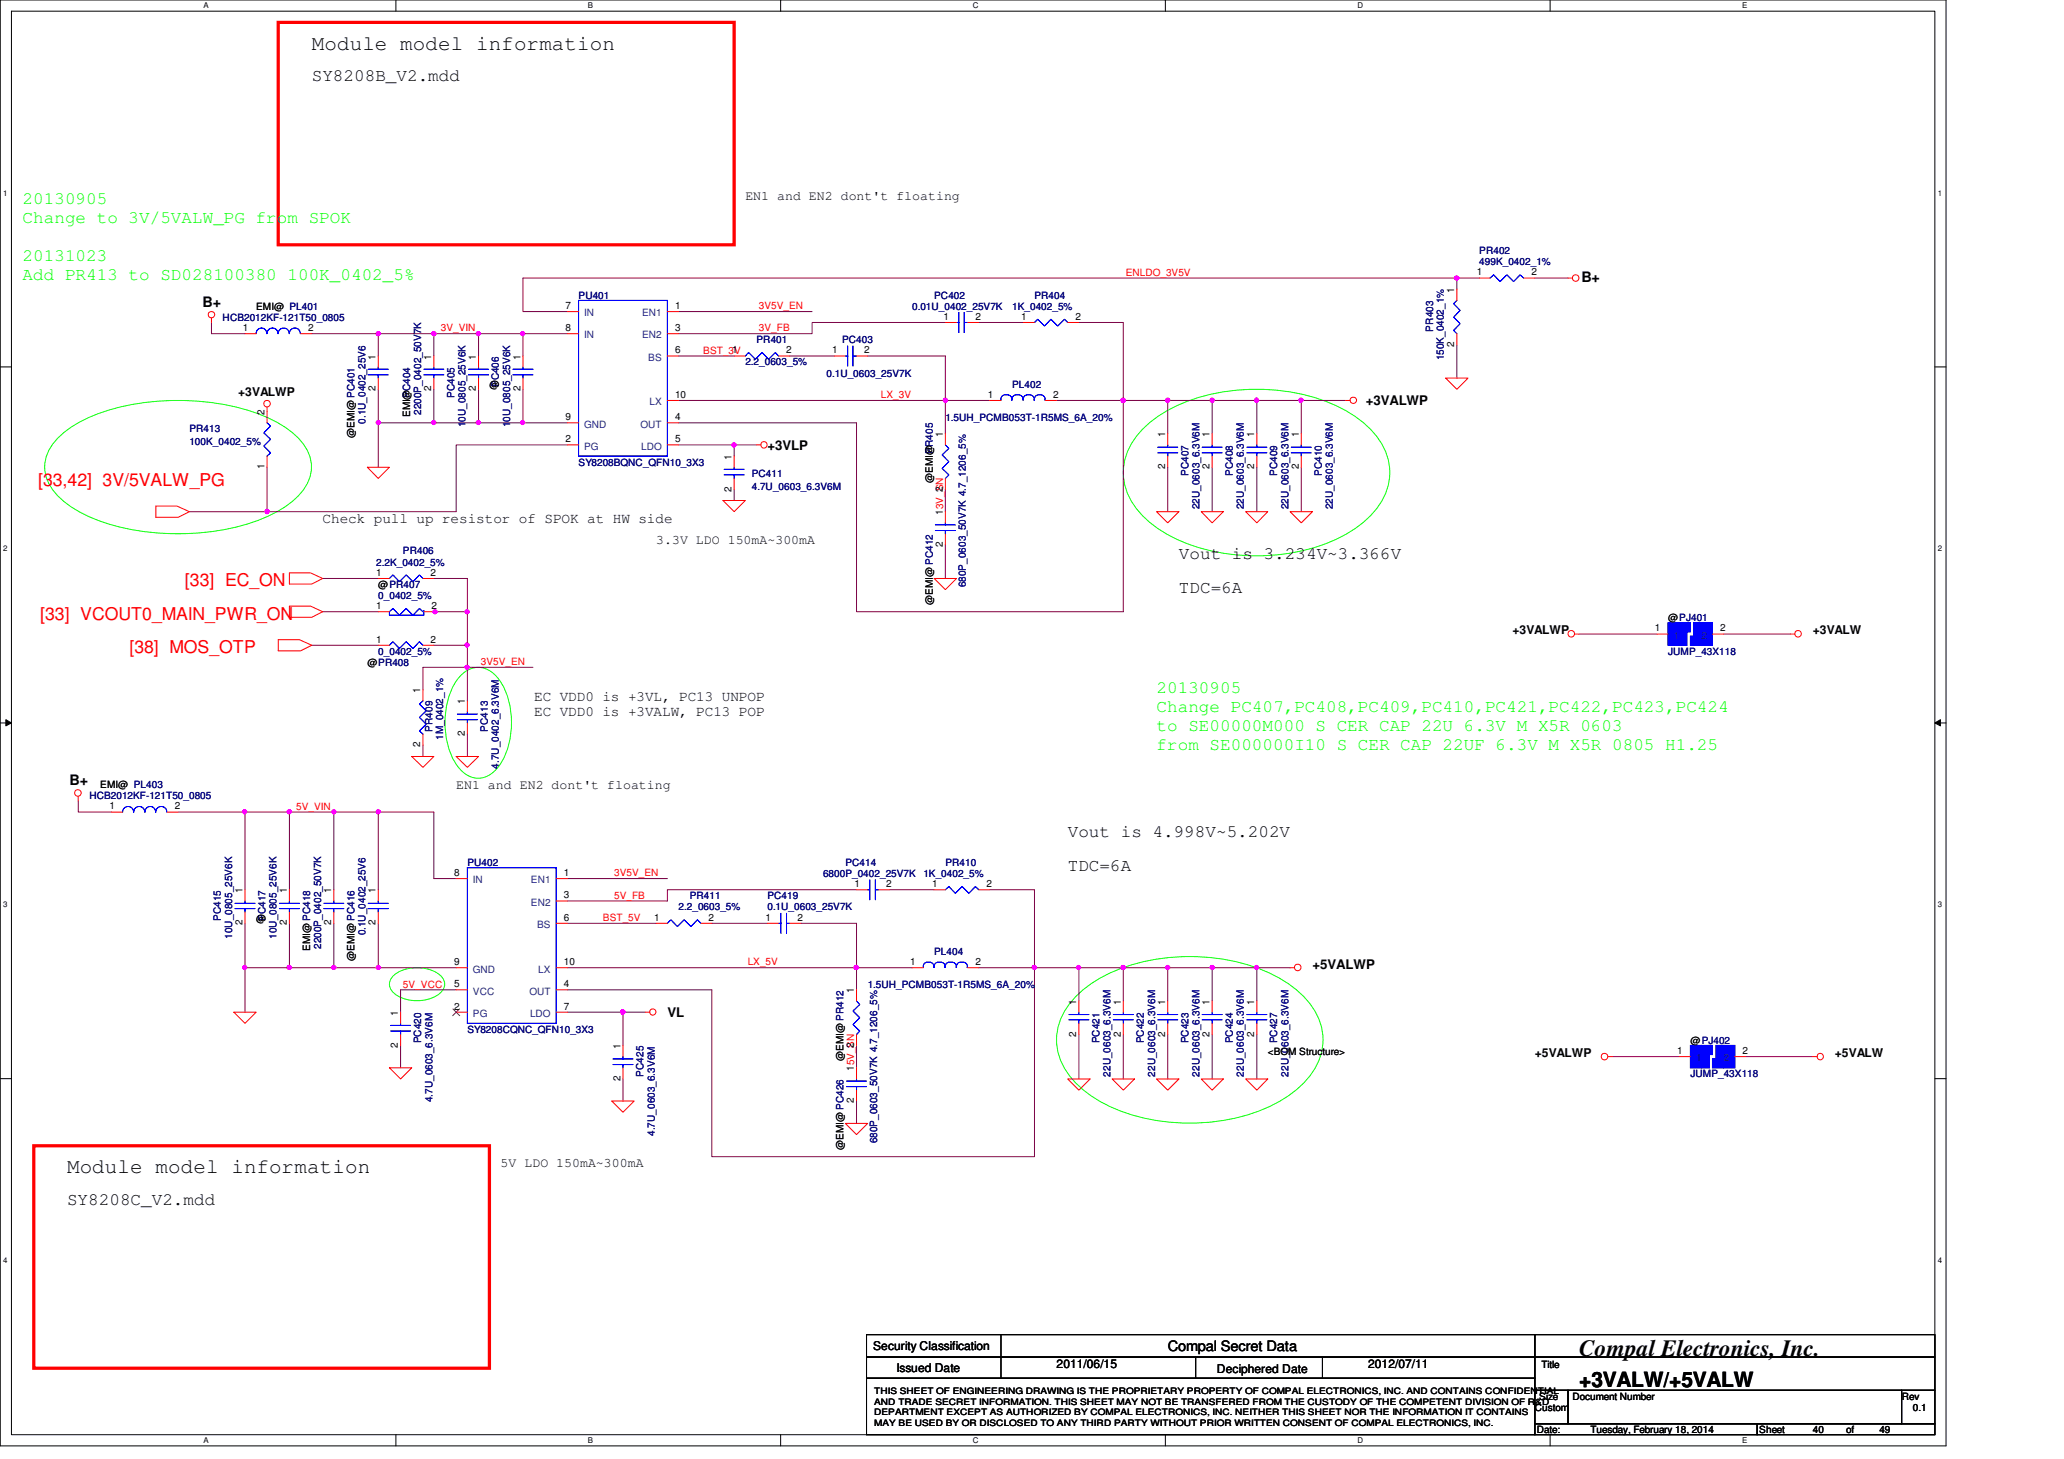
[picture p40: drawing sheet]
<svg xmlns="http://www.w3.org/2000/svg" width="297mm" height="210mm" viewBox="0 0 297 210" stroke-linecap="round" stroke-linejoin="round" font-family="sans-serif">
<defs><g id="words">
<text font-size="3.3" x="227.3" y="195.1">Compal Electronics, Inc.</text>
<g font-size="3">
<text x="44.9" y="7.2">Module model information</text>
<text x="9.6" y="168.8">Module model information</text>
<text x="227.3" y="199.6">+3VALW/+5VALW</text>
</g>
<g font-size="2.5">
<text x="44.9" y="11.7">SY8208B_V2.mdd</text>
<text x="169.7" y="80.5">Vout is 3.234V~3.366V</text>
<text x="169.7" y="85.3">TDC=6A</text>
<text x="153.7" y="120.5">Vout is 4.998V~5.202V</text>
<text x="153.7" y="125.3">TDC=6A</text>
<text x="9.6" y="173.3">SY8208C_V2.mdd</text>
</g>
<g font-size="2.5" fill="#0f0">
<text x="3.3" y="29.3">20130905</text>
<text x="3.3" y="32">Change to 3V/5VALW_PG from SPOK</text>
<text x="3.3" y="37.5">20131023</text>
<text x="3.3" y="40.3">Add PR413 to SD028100380 100K_0402_5%</text>
<text x="166.5" y="99.7">20130905</text>
<text x="166.5" y="102.4">Change PC407,PC408,PC409,PC410,PC421,PC422,PC423,PC424</text>
<text x="166.5" y="105.2">to SE00000M000 S CER CAP 22U 6.3V M X5R 0603</text>
<text x="166.5" y="107.9">from SE000000I10 S CER CAP 22UF 6.3V M X5R 0805 H1.25</text>
</g>
<g font-size="2.5" fill="#f00">
<text x="5.5" y="70">[33,42] 3V/5VALW_PG</text>
<text x="5.8" y="89.2">[33] VCOUT0_MAIN_PWR_ON</text>
<text x="26.6" y="84.4">[33] EC_ON</text>
<text x="18.6" y="94">[38] MOS_OTP</text>
</g>
<g font-size="2.1">
<text x="227.6" y="40.6">B+</text>
<text x="29.2" y="44.2">B+</text>
<text x="46.4" y="75.2">Check pull up resistor of SPOK at HW side</text>
<text x="76.9" y="100.8">EC VDD0 is +3VL, PC13 UNPOP</text>
<text x="76.9" y="103">EC VDD0 is +3VALW, PC13 POP</text>
<text x="10" y="113">B+</text>
<text x="168.1" y="194.4">Compal Secret Data</text>
</g>
<g font-size="1.9">
<text x="107.3" y="28.7">EN1 and EN2 dont't floating</text>
<text x="196.6" y="58.3">+3VALWP</text>
<text x="110.4" y="64.7">+3VLP</text>
<text x="94.4" y="78.3">3.3V LDO 150mA~300mA</text>
<text x="65.7" y="113.5">EN1 and EN2 dont't floating</text>
<text x="188.9" y="139.4">+5VALWP</text>
<text x="96.1" y="146.3">VL</text>
<text x="72" y="167.9">5V LDO 150mA~300mA</text>
</g>
<g font-size="1.7">
<text x="34.3" y="57">+3VALWP</text>
<text x="217.7" y="91.2">+3VALWP</text>
<text x="260.9" y="91.2">+3VALW</text>
<text x="220.9" y="152">+5VALWP</text>
<text x="264.1" y="152">+5VALW</text>
<text x="125.7" y="194.3">Security Classification</text>
<text x="129" y="197.3">Issued Date</text>
<text x="152.1" y="196.8">2011/06/15</text>
<text x="175.1" y="197.5">Deciphered Date</text>
<text x="196.9" y="196.8">2012/07/11</text>
</g>
<g font-size="1.4" fill="#f00">
<text x="162" y="39.7">ENLDO_3V5V</text>
<text x="63.5" y="47.7">3V_VIN</text>
<text x="109.2" y="44.5">3V5V_EN</text>
<text x="109.2" y="47.7">3V_FB</text>
<text x="101.2" y="50.9">BST_3V</text>
<text x="126.8" y="57.3">LX_3V</text>
<text x="69.2" y="95.7">3V5V_EN</text>
<text x="42.6" y="116.5">5V_VIN</text>
<text x="88.4" y="129.3">5V_FB</text>
<text x="88.4" y="126.1">3V5V_EN</text>
<text x="86.8" y="132.5">BST_5V</text>
<text x="58" y="142.1">5V_VCC</text>
<text x="107.6" y="138.9">LX_5V</text>
</g>
<g font-size="1.4">
<text x="212.6" y="39.6">1</text>
<text x="220.4" y="39.6">2</text>
<text x="35" y="47.6">1</text>
<text x="36.9" y="44.6">EMI@ PL401</text>
<text x="44.4" y="47.6">2</text>
<text x="81.4" y="44.4">7</text>
<text x="81.4" y="47.6">8</text>
<text x="97.2" y="44.4">1</text>
<text x="97.2" y="47.6">3</text>
<text x="135.8" y="46">1</text>
<text x="140.4" y="46">2</text>
<text x="147" y="46">1</text>
<text x="154.8" y="46">2</text>
<text x="209.3" y="42.1" transform="rotate(-90 209.3 42.1)">1</text>
<text x="54.1" y="51.7" transform="rotate(-90 54.1 51.7)">1</text>
<text x="62.1" y="51.7" transform="rotate(-90 62.1 51.7)">1</text>
<text x="68.5" y="51.7" transform="rotate(-90 68.5 51.7)">1</text>
<text x="74.9" y="51.7" transform="rotate(-90 74.9 51.7)">1</text>
<text x="97.2" y="50.8">6</text>
<text x="105.4" y="50.8">1</text>
<text x="113.2" y="50.8">2</text>
<text x="119.8" y="50.8">1</text>
<text x="124.4" y="50.8">2</text>
<text x="209.3" y="49.9" transform="rotate(-90 209.3 49.9)">2</text>
<text x="38.1" y="59.7" transform="rotate(-90 38.1 59.7)">2</text>
<text x="54.1" y="56.3" transform="rotate(-90 54.1 56.3)">2</text>
<text x="62.1" y="56.3" transform="rotate(-90 62.1 56.3)">2</text>
<text x="68.5" y="56.3" transform="rotate(-90 68.5 56.3)">2</text>
<text x="70.4" y="55.8">@</text>
<text x="74.9" y="56.3" transform="rotate(-90 74.9 56.3)">2</text>
<text x="97.2" y="57.2">10</text>
<text x="142.2" y="57.2">1</text>
<text x="151.5" y="57.2">2</text>
<text x="51" y="63.1" transform="rotate(-90 51 63.1)">@EMI@ PC401</text>
<text x="59" y="60" transform="rotate(-90 59 60)">EMI@</text>
<text x="81.4" y="63.6">2</text>
<text x="81.4" y="60.5">9</text>
<text x="97.2" y="60.5">4</text>
<text x="97.2" y="63.6">5</text>
<text x="135.7" y="62.9" transform="rotate(-90 135.7 62.9)">1</text>
<text x="167.7" y="62.9" transform="rotate(-90 167.7 62.9)">1</text>
<text x="174.1" y="62.9" transform="rotate(-90 174.1 62.9)">1</text>
<text x="180.5" y="62.9" transform="rotate(-90 180.5 62.9)">1</text>
<text x="186.9" y="62.9" transform="rotate(-90 186.9 62.9)">1</text>
<text x="38.1" y="67.5" transform="rotate(-90 38.1 67.5)">1</text>
<text x="105.3" y="70.7" transform="rotate(-90 105.3 70.7)">2</text>
<text x="105.3" y="66.1" transform="rotate(-90 105.3 66.1)">1</text>
<text x="134.2" y="69.5" transform="rotate(-90 134.2 69.5)">@EMI@</text>
<text x="135.7" y="70.7" transform="rotate(-90 135.7 70.7)">2</text>
<text x="167.7" y="67.5" transform="rotate(-90 167.7 67.5)">2</text>
<text x="174.1" y="67.5" transform="rotate(-90 174.1 67.5)">2</text>
<text x="180.5" y="67.5" transform="rotate(-90 180.5 67.5)">2</text>
<text x="186.9" y="67.5" transform="rotate(-90 186.9 67.5)">2</text>
<text x="135.7" y="74.1" transform="rotate(-90 135.7 74.1)">13V_SN</text>
<text x="54.1" y="82.8">1</text>
<text x="62" y="82.8">2</text>
<text x="135.7" y="78.7" transform="rotate(-90 135.7 78.7)">2</text>
<text x="54.1" y="87.6">1</text>
<text x="54.4" y="84.6">@PR407</text>
<text x="62.1" y="87.6">2</text>
<text x="134.2" y="87.1" transform="rotate(-90 134.2 87.1)">@EMI@ PC412</text>
<text x="240.1" y="89.4">@PJ401</text>
<text x="52.9" y="95.8">@PR408</text>
<text x="54.1" y="92.5">1</text>
<text x="62" y="92.5">2</text>
<text x="238.2" y="90.8">1</text>
<text x="247.6" y="90.8">2</text>
<text x="60.5" y="99.7" transform="rotate(-90 60.5 99.7)">1</text>
<text x="66.9" y="101.3" transform="rotate(-90 66.9 101.3)">1</text>
<text x="60.5" y="107.5" transform="rotate(-90 60.5 107.5)">2</text>
<text x="66.9" y="105.9" transform="rotate(-90 66.9 105.9)">2</text>
<text x="14.4" y="113.4">EMI@ PL403</text>
<text x="15.7" y="116.5">1</text>
<text x="25.1" y="116.5">2</text>
<text x="34.9" y="128.5" transform="rotate(-90 34.9 128.5)">1</text>
<text x="41.3" y="128.5" transform="rotate(-90 41.3 128.5)">1</text>
<text x="47.7" y="128.5" transform="rotate(-90 47.7 128.5)">1</text>
<text x="54.1" y="128.5" transform="rotate(-90 54.1 128.5)">1</text>
<text x="65.4" y="126">8</text>
<text x="81.1" y="129.2">3</text>
<text x="81.1" y="126">1</text>
<text x="123" y="127.6">1</text>
<text x="127.5" y="127.6">2</text>
<text x="134.2" y="127.6">1</text>
<text x="142" y="127.6">2</text>
<text x="34.9" y="133.1" transform="rotate(-90 34.9 133.1)">2</text>
<text x="36.9" y="132.6">@</text>
<text x="41.3" y="133.1" transform="rotate(-90 41.3 133.1)">2</text>
<text x="44.6" y="136.8" transform="rotate(-90 44.6 136.8)">EMI@ PC418</text>
<text x="47.7" y="133.1" transform="rotate(-90 47.7 133.1)">2</text>
<text x="54.1" y="133.1" transform="rotate(-90 54.1 133.1)">2</text>
<text x="81.1" y="132.5">6</text>
<text x="94.1" y="132.5">1</text>
<text x="102" y="132.5">2</text>
<text x="110.1" y="132.5">1</text>
<text x="114.8" y="132.5">2</text>
<text x="51" y="138.3" transform="rotate(-90 51 138.3)">@EMI@ PC416</text>
<text x="65.4" y="142">5</text>
<text x="65.4" y="138.9">9</text>
<text x="81.1" y="142">4</text>
<text x="81.1" y="138.9">10</text>
<text x="122.9" y="142.9" transform="rotate(-90 122.9 142.9)">1</text>
<text x="131" y="138.9">1</text>
<text x="140.4" y="138.9">2</text>
<text x="57.3" y="146.1" transform="rotate(-90 57.3 146.1)">1</text>
<text x="65.4" y="145.2">2</text>
<text x="81.1" y="145.2">7</text>
<text x="154.9" y="149.1" transform="rotate(-90 154.9 149.1)">2</text>
<text x="154.9" y="144.5" transform="rotate(-90 154.9 144.5)">1</text>
<text x="161.3" y="149.1" transform="rotate(-90 161.3 149.1)">2</text>
<text x="161.3" y="144.5" transform="rotate(-90 161.3 144.5)">1</text>
<text x="167.7" y="149.1" transform="rotate(-90 167.7 149.1)">2</text>
<text x="167.7" y="144.5" transform="rotate(-90 167.7 144.5)">1</text>
<text x="174.1" y="149.1" transform="rotate(-90 174.1 149.1)">2</text>
<text x="174.1" y="144.5" transform="rotate(-90 174.1 144.5)">1</text>
<text x="180.5" y="149.1" transform="rotate(-90 180.5 149.1)">2</text>
<text x="180.5" y="144.5" transform="rotate(-90 180.5 144.5)">1</text>
<text x="57.3" y="150.7" transform="rotate(-90 57.3 150.7)">2</text>
<text x="89.3" y="155.5" transform="rotate(-90 89.3 155.5)">2</text>
<text x="89.3" y="150.9" transform="rotate(-90 89.3 150.9)">1</text>
<text x="121.4" y="152.7" transform="rotate(-90 121.4 152.7)">@EMI@ PR412</text>
<text x="122.9" y="154.1" transform="rotate(-90 122.9 154.1)">15V_SN</text>
<text x="122.9" y="150.7" transform="rotate(-90 122.9 150.7)">2</text>
<text x="182.5" y="151.8">&lt;BOM Structure&gt;</text>
<text x="241.4" y="151.6">1</text>
<text x="243.3" y="150.2">@PJ402</text>
<text x="250.8" y="151.6">2</text>
<text x="122.9" y="158.7" transform="rotate(-90 122.9 158.7)">2</text>
<text x="121.4" y="165.5" transform="rotate(-90 121.4 165.5)">@EMI@ PC426</text>
<text x="221.8" y="196.8">Title</text>
<text x="220.9" y="203">Custom</text>
<text x="221.5" y="201.4">Size</text>
<text x="226.3" y="201.4">Document Number</text>
<text x="273.7" y="201.4">Rev</text>
<text x="275.3" y="203">0.1</text>
<text x="221.2" y="206.2">Date:</text>
<text x="228.9" y="206.2">Tuesday, February 18, 2014</text>
<text x="253.2" y="206.2">Sheet</text>
<text x="260.9" y="206.2">40</text>
<text x="265.7" y="206.2">of</text>
<text x="270.5" y="206.2">49</text>
</g>
<g font-size="1.4" fill="#000080">
<text x="212.9" y="36.6">PR402</text>
<text x="212.9" y="38.2">499K_0402_1%</text>
<text x="32" y="46.2">HCB2012KF-121T50_0805</text>
<text x="83.3" y="43">PU401</text>
<text x="131.3" y="44.6">0.01U_0402_25V7K</text>
<text x="134.4" y="43">PC402</text>
<text x="145.7" y="44.6">1K_0402_5%</text>
<text x="148.9" y="43">PR404</text>
<text x="206.2" y="47.7" transform="rotate(-90 206.2 47.7)">PR403</text>
<text x="107.3" y="52.6">2.2_0603_5%</text>
<text x="108.9" y="49.4">PR401</text>
<text x="121.2" y="49.4">PC403</text>
<text x="207.8" y="51.9" transform="rotate(-90 207.8 51.9)">150K_0402_1%</text>
<text x="59" y="57.3" transform="rotate(-90 59 57.3)">PC404</text>
<text x="60.6" y="59.7" transform="rotate(-90 60.6 59.7)">2200P_0402_50V7K</text>
<text x="65.4" y="57.3" transform="rotate(-90 65.4 57.3)">PC405</text>
<text x="71.8" y="55.7" transform="rotate(-90 71.8 55.7)">PC406</text>
<text x="119" y="54.2">0.1U_0603_25V7K</text>
<text x="145.7" y="55.8">PL402</text>
<text x="27.3" y="62.2">PR413</text>
<text x="27.3" y="64.1">100K_0402_5%</text>
<text x="52.6" y="61" transform="rotate(-90 52.6 61)">0.1U_0402_25V6</text>
<text x="67" y="61.5" transform="rotate(-90 67 61.5)">10U_0805_25V6K</text>
<text x="73.4" y="61.5" transform="rotate(-90 73.4 61.5)">10U_0805_25V6K</text>
<text x="134.2" y="65.3" transform="rotate(-90 134.2 65.3)">PR405</text>
<text x="136.1" y="60.6">1.5UH_PCMB053T-1R5MS_6A_20%</text>
<text x="83.3" y="67">SY8208BQNC_QFN10_3X3</text>
<text x="108.2" y="68.6">PC411</text>
<text x="108.2" y="70.5">4.7U_0603_6.3V6M</text>
<text x="171" y="68.5" transform="rotate(-90 171 68.5)">PC407</text>
<text x="177.4" y="68.5" transform="rotate(-90 177.4 68.5)">PC408</text>
<text x="183.8" y="68.5" transform="rotate(-90 183.8 68.5)">PC409</text>
<text x="190.2" y="68.5" transform="rotate(-90 190.2 68.5)">PC410</text>
<text x="172.6" y="73.3" transform="rotate(-90 172.6 73.3)">22U_0603_6.3V6M</text>
<text x="179" y="73.3" transform="rotate(-90 179 73.3)">22U_0603_6.3V6M</text>
<text x="185.4" y="73.3" transform="rotate(-90 185.4 73.3)">22U_0603_6.3V6M</text>
<text x="191.8" y="73.3" transform="rotate(-90 191.8 73.3)">22U_0603_6.3V6M</text>
<text x="54.1" y="81.4">2.2K_0402_5%</text>
<text x="58" y="79.8">PR406</text>
<text x="54.4" y="86.2">0_0402_5%</text>
<text x="139" y="84.5" transform="rotate(-90 139 84.5)">680P_0603_50V7K 4.7_1206_5%</text>
<text x="54.4" y="94.2">0_0402_5%</text>
<text x="240.1" y="94.2">JUMP_43X118</text>
<text x="62.2" y="105.3" transform="rotate(-90 62.2 105.3)">PR409</text>
<text x="63.8" y="106.4" transform="rotate(-90 63.8 106.4)">1M_0402_1%</text>
<text x="70.2" y="105.3" transform="rotate(-90 70.2 105.3)">PC413</text>
<text x="71.8" y="110.6" transform="rotate(-90 71.8 110.6)">4.7U_0402_6.3V6M</text>
<text x="12.9" y="115">HCB2012KF-121T50_0805</text>
<text x="67.3" y="124.6">PU402</text>
<text x="121.7" y="124.6">PC414</text>
<text x="136.1" y="124.6">PR410</text>
<text x="97.7" y="131">2.2_0603_5%</text>
<text x="99.3" y="129.4">PR411</text>
<text x="110.4" y="129.4">PC419</text>
<text x="110.4" y="131">0.1U_0603_25V7K</text>
<text x="118.4" y="126.2">6800P_0402_25V7K</text>
<text x="132.9" y="126.2">1K_0402_5%</text>
<text x="31.8" y="132.5" transform="rotate(-90 31.8 132.5)">PC415</text>
<text x="33.4" y="135.1" transform="rotate(-90 33.4 135.1)">10U_0805_25V6K</text>
<text x="38.2" y="132.5" transform="rotate(-90 38.2 132.5)">PC417</text>
<text x="39.8" y="135.1" transform="rotate(-90 39.8 135.1)">10U_0805_25V6K</text>
<text x="46.2" y="136.5" transform="rotate(-90 46.2 136.5)">2200P_0402_50V7K</text>
<text x="52.6" y="134.6" transform="rotate(-90 52.6 134.6)">0.1U_0402_25V6</text>
<text x="134.4" y="137.4">PL404</text>
<text x="124.9" y="142.2">1.5UH_PCMB053T-1R5MS_6A_20%</text>
<text x="67.3" y="148.6">SY8208CQNC_QFN10_3X3</text>
<text x="60.6" y="150.1" transform="rotate(-90 60.6 150.1)">PC420</text>
<text x="92.6" y="154.9" transform="rotate(-90 92.6 154.9)">PC425</text>
<text x="158.2" y="150.1" transform="rotate(-90 158.2 150.1)">PC421</text>
<text x="159.8" y="154.9" transform="rotate(-90 159.8 154.9)">22U_0603_6.3V6M</text>
<text x="164.6" y="150.1" transform="rotate(-90 164.6 150.1)">PC422</text>
<text x="166.2" y="154.9" transform="rotate(-90 166.2 154.9)">22U_0603_6.3V6M</text>
<text x="171" y="150.1" transform="rotate(-90 171 150.1)">PC423</text>
<text x="172.6" y="154.9" transform="rotate(-90 172.6 154.9)">22U_0603_6.3V6M</text>
<text x="177.4" y="150.1" transform="rotate(-90 177.4 150.1)">PC424</text>
<text x="179" y="154.9" transform="rotate(-90 179 154.9)">22U_0603_6.3V6M</text>
<text x="183.8" y="150.1" transform="rotate(-90 183.8 150.1)">PC427</text>
<text x="185.4" y="154.9" transform="rotate(-90 185.4 154.9)">22U_0603_6.3V6M</text>
<text x="243.3" y="155">JUMP_43X118</text>
<text x="62.2" y="158.6" transform="rotate(-90 62.2 158.6)">4.7U_0603_6.3V6M</text>
<text x="94.2" y="163.4" transform="rotate(-90 94.2 163.4)">4.7U_0603_6.3V6M</text>
<text x="126.2" y="164.5" transform="rotate(-90 126.2 164.5)">680P_0603_50V7K 4.7_1206_5%</text>
</g>
<g font-size="1.4" fill="#004080">
<text x="84.1" y="45.5">IN</text>
<text x="92.4" y="45.5">EN1</text>
<text x="84.1" y="48.7">IN</text>
<text x="92.4" y="48.7">EN2</text>
<text x="93.3" y="51.9">BS</text>
<text x="93.5" y="58.3">LX</text>
<text x="84.1" y="64.7">PG</text>
<text x="84.1" y="61.5">GND</text>
<text x="92.2" y="61.5">OUT</text>
<text x="92.3" y="64.7">LDO</text>
<text x="240.9" y="91.9">1</text>
<text x="244.9" y="91.9">2</text>
<text x="68.1" y="127.1">IN</text>
<text x="76.4" y="130.3">EN2</text>
<text x="76.4" y="127.1">EN1</text>
<text x="77.3" y="133.5">BS</text>
<text x="68.1" y="143.1">VCC</text>
<text x="68.1" y="139.9">GND</text>
<text x="76.2" y="143.1">OUT</text>
<text x="77.5" y="139.9">LX</text>
<text x="68.1" y="146.3">PG</text>
<text x="76.3" y="146.3">LDO</text>
<text x="244.1" y="152.7">1</text>
<text x="248.1" y="152.7">2</text>
</g>
<g font-size="1.3">
<text x="125.8" y="200.6">THIS SHEET OF ENGINEERING DRAWING IS THE PROPRIETARY PROPERTY OF COMPAL ELECTRONICS, INC. AND CONTAINS CONFIDENTIAL</text>
<text x="125.8" y="202.1">AND TRADE SECRET INFORMATION. THIS SHEET MAY NOT BE TRANSFERED FROM THE CUSTODY OF THE COMPETENT DIVISION OF R&amp;D</text>
<text x="125.8" y="203.6">DEPARTMENT EXCEPT AS AUTHORIZED BY COMPAL ELECTRONICS, INC. NEITHER THIS SHEET NOR THE INFORMATION IT CONTAINS</text>
<text x="125.8" y="205.1">MAY BE USED BY OR DISCLOSED TO ANY THIRD PARTY WITHOUT PRIOR WRITTEN CONSENT OF COMPAL ELECTRONICS, INC.</text>
</g>
<g font-size="1.1">
<text x="29.3" y="1.1">A</text>
<text x="84.6" y="1.1">B</text>
<text x="140" y="1.1">C</text>
<text x="195.4" y="1.1">D</text>
<text x="250.7" y="1.1">E</text>
<text x=".5" y="28.2">1</text>
<text x="278.9" y="28.2">1</text>
<text x=".5" y="79.3">2</text>
<text x="278.9" y="79.3">2</text>
<text x=".5" y="130.6">3</text>
<text x="278.9" y="130.6">3</text>
<text x=".5" y="181.7">4</text>
<text x="278.9" y="181.7">4</text>
<text x="29.3" y="207.6">A</text>
<text x="84.6" y="207.6">B</text>
<text x="140" y="207.6">C</text>
<text x="195.4" y="207.6">D</text>
<text x="250.7" y="207.6">E</text>
</g>
</g></defs>
<path d="M0 0h280.1v208h-280.1zM1.6 1.6h276.9v204.8h-276.9z" fill="none" stroke="#000" stroke-width=".14"/>
<g fill="#fff">
<path d="M29.3 .2h.7v1.2h-.7z"/>
<path d="M29.3 206.6h.7v1.2h-.7z"/>
</g>
<path d="M57 0v1.6M57 206.4v1.6" fill="none" stroke="#000" stroke-width=".14"/>
<g fill="#fff">
<path d="M84.6 .2h.7v1.2h-.7z"/>
<path d="M84.6 206.6h.7v1.2h-.7z"/>
</g>
<path d="M112.3 0v1.6M112.3 206.4v1.6" fill="none" stroke="#000" stroke-width=".14"/>
<g fill="#fff">
<path d="M140 .2h.7v1.2h-.7z"/>
<path d="M140 206.6h.7v1.2h-.7z"/>
</g>
<path d="M167.7 0v1.6M167.7 206.4v1.6" fill="none" stroke="#000" stroke-width=".14"/>
<g fill="#fff">
<path d="M195.4 .2h.7v1.2h-.7z"/>
<path d="M195.4 206.6h.7v1.2h-.7z"/>
</g>
<path d="M223.1 0v1.6M223.1 206.4v1.6" fill="none" stroke="#000" stroke-width=".14"/>
<g fill="#fff">
<path d="M250.7 .2h.7v1.2h-.7z"/>
<path d="M250.7 206.6h.7v1.2h-.7z"/>
<path d="M.5 27.2h.6v1.2h-.6z"/>
<path d="M278.9 27.2h.6v1.2h-.6z"/>
<path d="M.5 78.4h.6v1.1h-.6z"/>
<path d="M278.9 78.4h.6v1.1h-.6z"/>
</g>
<path d="M0 52.8h1.6M278.5 52.8h1.6" fill="none" stroke="#000" stroke-width=".14"/>
<g fill="#fff">
<path d="M.5 129.6h.6v1.2h-.6z"/>
<path d="M278.9 129.6h.6v1.2h-.6z"/>
</g>
<path d="M0 104h1.6M.8 103.5l.8 .5-.8 .4zM278.5 104l.8-.5v.9zM278.5 104h1.6" fill="none" stroke="#000" stroke-width=".14"/>
<path d="M.8 103.5l.8 .5-.8 .4zM278.5 104l.8-.5v.9z" fill="#000"/>
<g fill="#fff">
<path d="M.5 180.8h.6v1.1h-.6z"/>
<path d="M278.9 180.8h.6v1.1h-.6z"/>
</g>
<path d="M0 155.2h1.6M278.5 155.2h1.6" fill="none" stroke="#000" stroke-width=".14"/>
<path d="M40 3.2h65.7v32h-65.7zM4.9 164.8h65.5v32h-65.5z" fill="none" stroke="#f00" stroke-width=".47"/>
<path d="M8.7 62.6a21.8 21.8 0 0 1 11.2-4.6 35.3 35.3 0 0 1 17.9 1.8 12.8 12.8 0 0 1 6.2 4.5 5.3 5.3 0 0 1-.7 6.6 15.7 15.7 0 0 1-6.9 4.2 35.4 35.4 0 0 1-23-.5 12.9 12.9 0 0 1-6.1-4.6 5.3 5.3 0 0 1 .6-6.5zM164.9 61.3a21.9 21.9 0 0 1 12.1-5.1 27.4 27.4 0 0 1 17.4 3.3 11.3 11.3 0 0 1 5.5 7.3 8.7 8.7 0 0 1-3.2 7.9 22 22 0 0 1-12 5 27.3 27.3 0 0 1-17.4-3.2 11.3 11.3 0 0 1-5.5-7.3 8.7 8.7 0 0 1 3.1-7.9zM66.2 97.3a3.3 3.3 0 0 1 5.2 0 10.8 10.8 0 0 1 2 9 8.1 8.1 0 0 1-2.6 4.9 3.2 3.2 0 0 1-4.6-.5 10.9 10.9 0 0 1-2-9 9 9 0 0 1 2-4.4zM56.7 140.3a5.7 5.7 0 0 1 6.6 0 1.6 1.6 0 0 1 0 2.6 5.6 5.6 0 0 1-6.6 0 1.62 1.62 0 0 1 0-2.6zM155.3 142.9a21.9 21.9 0 0 1 12.1-5 27.4 27.4 0 0 1 17.4 3.2 11.3 11.3 0 0 1 5.5 7.3 8.7 8.7 0 0 1-3.2 7.9 22 22 0 0 1-12 5 27.3 27.3 0 0 1-17.4-3.2 11.3 11.3 0 0 1-5.6-7.3 8.7 8.7 0 0 1 3.2-7.9z" fill="none" stroke="#0f0" stroke-width=".14"/>
<path d="M105.7 70.4v1.6M105.7 64v1.6" fill="none" stroke="#800040" stroke-width=".14"/>
<circle cx="105.6" cy="64" r=".31" fill="#f0f"/>
<circle cx="105.6" cy="64" r=".31" fill="none" stroke="#f0f" stroke-width=".14"/>
<path d="M75.3 48h6.4M136 57.6v4.8M68.9 60.8h6.4M97.7 64h11.2M136 78.4v4.8M136 70.4v3.2" fill="none" stroke="#800040" stroke-width=".14"/>
<circle cx="68.8" cy="60.8" r=".3" fill="#f0f"/>
<circle cx="68.8" cy="60.8" r=".3" fill="none" stroke="#f0f" stroke-width=".14"/>
<path d="M75.3 48v3.2M75.3 60.8h6.4" fill="none" stroke="#800040" stroke-width=".14"/>
<circle cx="75.2" cy="60.8" r=".3" fill="#f0f"/>
<circle cx="75.2" cy="60.8" r=".3" fill="none" stroke="#f0f" stroke-width=".14"/>
<path d="M75.3 56v4.8M209.7 40h3.2" fill="none" stroke="#800040" stroke-width=".14"/>
<circle cx="209.7" cy="40" r=".31" fill="#f0f"/>
<circle cx="209.7" cy="40" r=".31" fill="none" stroke="#f0f" stroke-width=".14"/>
<path d="M75.3 40h134.4v1.6M97.7 44.8h19.2M124.9 51.2h11.1M136 57.6h6.4M209.7 49.6v4.8M220.9 40h4.8" fill="none" stroke="#800040" stroke-width=".14"/>
<circle cx="136" cy="57.6" r=".31" fill="#f0f"/>
<circle cx="136" cy="57.6" r=".31" fill="none" stroke="#f0f" stroke-width=".14"/>
<path d="M68.9 48h6.4M97.7 51.2h8M136 51.2v6.4h-38.3M152.1 57.6h9.6v30.4M97.7 60.8h25.6" fill="none" stroke="#800040" stroke-width=".14"/>
<circle cx="75.2" cy="48" r=".3" fill="#f0f"/>
<circle cx="75.2" cy="48" r=".3" fill="none" stroke="#f0f" stroke-width=".14"/>
<path d="M180.9 57.6h6.4M187.3 67.2v6.4M227.3 91.2h11.2M248.1 91.2h9.6" fill="none" stroke="#800040" stroke-width=".14"/>
<circle cx="180.8" cy="57.6" r=".31" fill="#f0f"/>
<circle cx="180.8" cy="57.6" r=".31" fill="none" stroke="#f0f" stroke-width=".14"/>
<path d="M193.7 57.6h-6.4v4.8" fill="none" stroke="#800040" stroke-width=".14"/>
<circle cx="187.2" cy="57.6" r=".31" fill="#f0f"/>
<circle cx="187.2" cy="57.6" r=".31" fill="none" stroke="#f0f" stroke-width=".14"/>
<path d="M168.1 57.6v4.8M123.3 60.8v27.2h38.4M168.1 67.2v6.4M174.4 62.4v-4.8h6.5v4.8M174.4 67.2v6.4M180.9 67.2v6.4" fill="none" stroke="#800040" stroke-width=".14"/>
<circle cx="174.4" cy="57.6" r=".31" fill="#f0f"/>
<circle cx="174.4" cy="57.6" r=".31" fill="none" stroke="#f0f" stroke-width=".14"/>
<path d="M161.7 57.6h6.4" fill="none" stroke="#800040" stroke-width=".14"/>
<circle cx="161.6" cy="57.6" r=".32" fill="#f0f"/>
<circle cx="161.6" cy="57.6" r=".32" fill="none" stroke="#f0f" stroke-width=".14"/>
<path d="M168.1 57.6h6.3" fill="none" stroke="#800040" stroke-width=".14"/>
<circle cx="168" cy="57.6" r=".31" fill="#f0f"/>
<circle cx="168" cy="57.6" r=".31" fill="none" stroke="#f0f" stroke-width=".14"/>
<path d="M54.4 48h8" fill="none" stroke="#800040" stroke-width=".14"/>
<circle cx="62.4" cy="48" r=".3" fill="#f0f"/>
<circle cx="62.4" cy="48" r=".3" fill="none" stroke="#f0f" stroke-width=".14"/>
<circle cx="54.4" cy="48" r=".3" fill="#f0f"/>
<circle cx="54.4" cy="48" r=".3" fill="none" stroke="#f0f" stroke-width=".14"/>
<path d="M54.4 48v3.2M54.4 56v4.8h8v-4.8M62.4 48v3.2" fill="none" stroke="#800040" stroke-width=".14"/>
<circle cx="62.4" cy="60.8" r=".3" fill="#f0f"/>
<circle cx="62.4" cy="60.8" r=".3" fill="none" stroke="#f0f" stroke-width=".14"/>
<circle cx="54.4" cy="60.8" r=".3" fill="#f0f"/>
<circle cx="54.4" cy="60.8" r=".3" fill="none" stroke="#f0f" stroke-width=".14"/>
<path d="M54.4 60.8v6.4M62.6 88h4.7" fill="none" stroke="#800040" stroke-width=".14"/>
<circle cx="67.2" cy="88" r=".3" fill="#f0f"/>
<circle cx="67.2" cy="88" r=".3" fill="none" stroke="#f0f" stroke-width=".14"/>
<circle cx="62.6" cy="88" r=".3" fill="#f0f"/>
<circle cx="62.6" cy="88" r=".3" fill="none" stroke="#f0f" stroke-width=".14"/>
<path d="M46.4 83.2h8M60.9 96h6.4M62.4 83.2h4.9v4.8M67.3 92.8v3.2M67.3 96h9.4" fill="none" stroke="#800040" stroke-width=".14"/>
<circle cx="67.2" cy="96" r=".3" fill="#f0f"/>
<circle cx="67.2" cy="96" r=".3" fill="none" stroke="#f0f" stroke-width=".14"/>
<circle cx="67.2" cy="92.8" r=".3" fill="#f0f"/>
<circle cx="67.2" cy="92.8" r=".3" fill="none" stroke="#f0f" stroke-width=".14"/>
<path d="M30.4 46.4v1.6h4.9M68.9 48v3.2M113.7 51.2h6.3M46.4 88h8M60.9 96v3.2M67.3 96v4.8M60.9 107.2v1.6M67.3 105.6v3.2" fill="none" stroke="#800040" stroke-width=".14"/>
<circle cx="68.8" cy="48" r=".3" fill="#f0f"/>
<circle cx="68.8" cy="48" r=".3" fill="none" stroke="#f0f" stroke-width=".14"/>
<path d="M62.4 48h6.5M68.9 56v4.8h-6.5" fill="none" stroke="#800040" stroke-width=".14"/>
<circle cx="62.4" cy="48" r=".3" fill="#f0f"/>
<circle cx="62.4" cy="48" r=".3" fill="none" stroke="#f0f" stroke-width=".14"/>
<path d="M41.7 116.8h6.3v11.2M54.4 116.8h8v9.6" fill="none" stroke="#800040" stroke-width=".14"/>
<circle cx="54.4" cy="116.8" r=".3" fill="#f0f"/>
<circle cx="54.4" cy="116.8" r=".3" fill="none" stroke="#f0f" stroke-width=".14"/>
<path d="M41.7 139.2h6.3" fill="none" stroke="#800040" stroke-width=".14"/>
<circle cx="41.6" cy="139.2" r=".31" fill="#f0f"/>
<circle cx="41.6" cy="139.2" r=".31" fill="none" stroke="#f0f" stroke-width=".14"/>
<path d="M48 132.8v6.4h6.4" fill="none" stroke="#800040" stroke-width=".14"/>
<circle cx="54.4" cy="139.2" r=".3" fill="#f0f"/>
<circle cx="54.4" cy="139.2" r=".3" fill="none" stroke="#f0f" stroke-width=".14"/>
<circle cx="48" cy="139.2" r=".3" fill="#f0f"/>
<circle cx="48" cy="139.2" r=".3" fill="none" stroke="#f0f" stroke-width=".14"/>
<path d="M48 116.8h6.4M54.4 132.8v6.4h11.3" fill="none" stroke="#800040" stroke-width=".14"/>
<circle cx="48" cy="116.8" r=".3" fill="#f0f"/>
<circle cx="48" cy="116.8" r=".3" fill="none" stroke="#f0f" stroke-width=".14"/>
<path d="M54.4 116.8v11.2M89.7 155.2v3.2M92.9 145.6h-3.2v4.8" fill="none" stroke="#800040" stroke-width=".14"/>
<circle cx="89.6" cy="145.6" r=".32" fill="#f0f"/>
<circle cx="89.6" cy="145.6" r=".32" fill="none" stroke="#f0f" stroke-width=".14"/>
<path d="M81.7 132.8h12.7M123.3 139.2h8M81.7 145.6h8" fill="none" stroke="#800040" stroke-width=".14"/>
<circle cx="123.2" cy="139.2" r=".3" fill="#f0f"/>
<circle cx="123.2" cy="139.2" r=".3" fill="none" stroke="#f0f" stroke-width=".14"/>
<path d="M81.7 129.6h14.3M81.7 126.4h14.3M115.3 132.8h8v9.6M57.7 150.4v3.2M123.3 158.4v3.2M123.3 150.4v3.2" fill="none" stroke="#800040" stroke-width=".14"/>
<circle cx="123.2" cy="139.2" r=".3" fill="#f0f"/>
<circle cx="123.2" cy="139.2" r=".3" fill="none" stroke="#f0f" stroke-width=".14"/>
<path d="M148.9 139.2v27.2" fill="none" stroke="#800040" stroke-width=".14"/>
<circle cx="148.8" cy="139.2" r=".3" fill="#f0f"/>
<circle cx="148.8" cy="139.2" r=".3" fill="none" stroke="#f0f" stroke-width=".14"/>
<path d="M81.7 139.2h41.6M140.9 139.2h8M168.1 139.2h6.3M65.7 142.4h-8v3.2M81.7 142.4h20.7M174.4 148.8v6.4M232.1 152h9.6M251.3 152h9.6" fill="none" stroke="#800040" stroke-width=".14"/>
<circle cx="168.1" cy="139.2" r=".3" fill="#f0f"/>
<circle cx="168.1" cy="139.2" r=".3" fill="none" stroke="#f0f" stroke-width=".14"/>
<path d="M174.4 139.2v4.8M180.9 139.2h4.8" fill="none" stroke="#800040" stroke-width=".14"/>
<circle cx="180.8" cy="139.2" r=".3" fill="#f0f"/>
<circle cx="180.8" cy="139.2" r=".3" fill="none" stroke="#f0f" stroke-width=".14"/>
<path d="M35.3 139.2v6.4" fill="none" stroke="#800040" stroke-width=".14"/>
<circle cx="35.2" cy="139.2" r=".3" fill="#f0f"/>
<circle cx="35.2" cy="139.2" r=".3" fill="none" stroke="#f0f" stroke-width=".14"/>
<path d="M35.3 116.8v11.2" fill="none" stroke="#800040" stroke-width=".14"/>
<circle cx="35.2" cy="116.8" r=".3" fill="#f0f"/>
<circle cx="35.2" cy="116.8" r=".3" fill="none" stroke="#f0f" stroke-width=".14"/>
<path d="M168.1 139.2v4.8M102.4 142.4v24h46.5M155.3 144v-4.8h6.4v4.8M155.3 148.8v6.4M161.7 148.8v6.4M168.1 148.8v6.4" fill="none" stroke="#800040" stroke-width=".14"/>
<circle cx="155.2" cy="139.2" r=".3" fill="#f0f"/>
<circle cx="155.2" cy="139.2" r=".3" fill="none" stroke="#f0f" stroke-width=".14"/>
<path d="M148.9 139.2h6.4M161.7 139.2h6.4" fill="none" stroke="#800040" stroke-width=".14"/>
<circle cx="161.6" cy="139.2" r=".31" fill="#f0f"/>
<circle cx="161.6" cy="139.2" r=".31" fill="none" stroke="#f0f" stroke-width=".14"/>
<path d="M11.3 115.2v1.6h4.7M25.6 116.8h9.7M41.7 116.8v11.2M35.3 132.8v6.4h6.4v-6.4M62.4 126.4h3.3M102.4 132.8h8" fill="none" stroke="#800040" stroke-width=".14"/>
<circle cx="41.6" cy="116.8" r=".31" fill="#f0f"/>
<circle cx="41.6" cy="116.8" r=".31" fill="none" stroke="#f0f" stroke-width=".14"/>
<path d="M44.9 48h9.5M75.3 40v4.8h6.4M136 46.4h-19.1v1.6h-19.2M140.9 46.4h6.4M155.3 46.4h6.4v11.2M27.3 73.6h11.1M44.9 92.8h9.5M67.3 88v4.8h-4.9M35.3 116.8h6.4M123.3 128h-27.3v1.6M128 128h6.4M142.4 128h6.5v11.2" fill="none" stroke="#800040" stroke-width=".14"/>
<circle cx="38.4" cy="73.6" r=".31" fill="#f0f"/>
<circle cx="38.4" cy="73.6" r=".31" fill="none" stroke="#f0f" stroke-width=".14"/>
<path d="M81.7 64h-16v9.6h-27.3v-6.4M174.4 139.2h6.5v4.8M180.9 148.8v6.4" fill="none" stroke="#800040" stroke-width=".14"/>
<circle cx="174.4" cy="139.2" r=".3" fill="#f0f"/>
<circle cx="174.4" cy="139.2" r=".3" fill="none" stroke="#f0f" stroke-width=".14"/>
<path d="M62.4 88h.2" fill="none" stroke="#800040" stroke-width=".14"/>
<g fill="none" stroke="#f00" stroke-width=".14">
<path d="M30.4 45.8v.6M38.4 58.6v.6M54.4 51.2v1.6M54.4 54.4v1.6M142.4 57.6h1.7M150.4 57.6h1.7M193.7 57.6h.6M208.1 54.4h3.2l-1.6 1.6zM225.7 40h.6M22.4 72.8h3.1l1.8 .8-1.7 .8h-3.2zM52.9 67.2h3.1l-1.6 1.6zM104 72h3.3l-1.6 1.6z"/>
<path d="M108.9 64h.6M166.4 73.6h3.3l-1.6 1.6zM172.9 73.6h3.2l-1.7 1.6zM179.3 73.6h3.1l-1.5 1.6zM180.9 62.4v1.6M180.9 65.6v1.6M185.7 73.6h3.2l-1.6 1.6zM187.3 62.4v1.6M187.3 65.6v1.6M40 92h3.1l1.8 .8-1.6 .8h-3.3zM41.7 82.4h3l1.7 .8-1.5 .8h-3.2zM41.7 87.2h3l1.7 .8-1.5 .8h-3.2z"/>
<path d="M54.4 83.2h1.6M60.9 83.2h1.5M134.4 83.2h3.3l-1.7 1.6zM226.6 91.2h.7M257.7 91.2h.6M11.3 114.6v.6M59.3 108.8h3.1l-1.5 1.6zM65.7 108.8h3.2l-1.6 1.6zM65.7 126.4h1.6M65.7 139.2h1.6M80 139.2h1.7M80 129.6h1.7"/>
<path d="M80 126.4h1.7M80 132.8h1.7M110.4 132.8h1.6M113.7 132.8h1.6M123.3 128h1.6M126.4 128h1.6M185.7 139.2h.6M33.6 145.6h3.3l-1.6 1.6zM56 153.6h3.3l-1.6 1.6zM65.7 145.6h1.6M65.7 142.4h1.6M80 145.6h1.7"/>
<path d="M80 142.4h1.7M88 158.4h3.3l-1.6 1.6zM92.9 145.6h.6M153.7 155.2h3.2l-1.6 1.6zM160.1 155.2h3.2l-1.6 1.6zM166.4 155.2h3.3l-1.6 1.6zM168.1 144v1.6M168.1 147.2v1.6M172.9 155.2h3.2l-1.7 1.6zM174.4 144v1.6M174.4 147.2v1.6M179.3 155.2h3.1l-1.5 1.6z"/>
<path d="M180.9 144v1.6M180.9 147.2v1.6M231.4 152h.7M260.9 152h.6M121.7 161.6h3.2l-1.6 1.6z"/>
<circle cx="226.8" cy="40" r=".47"/>
<circle cx="30.4" cy="45.3" r=".46"/>
<circle cx="38.4" cy="58.1" r=".47"/>
<circle cx="194.8" cy="57.6" r=".46"/>
<circle cx="109.9" cy="64" r=".46"/>
<circle cx="226.1" cy="91.2" r=".47"/>
<circle cx="258.8" cy="91.2" r=".47"/>
<circle cx="11.2" cy="114.1" r=".47"/>
<circle cx="186.8" cy="139.2" r=".47"/>
<circle cx="93.9" cy="145.6" r=".45"/>
<circle cx="230.9" cy="152" r=".47"/>
<circle cx="261.9" cy="152" r=".46"/>
</g>
<g fill="none" stroke="#000" stroke-width=".14">
<path d="M124.7 192h96.2v3.2h-96.2zM124.7 195.2h96.2v3.1h-96.2zM124.7 198.3h96.2v8.1h-96.2zM144.1 192v6.3M172.1 195.2v3.1M190.3 195.2v3.1M220.9 192h57.6v3.2h-57.6zM220.9 195.2h57.6v4.8h-57.6zM220.9 200h4.8v4.8h-4.8zM220.9 204.8h32v1.6h-32zM225.7 200h48v4.8h-48zM252.9 204.8h25.6v1.6h-25.6z"/>
<path d="M273.7 200h4.8v4.8h-4.8z"/>
</g>
<g fill="none" stroke="#00f" stroke-width=".14">
<path d="M53 53.9h2.9M53 53.1h2.9M54.4 52.8v.3M54.4 53.9v.5M144.8 56.8a.63 .63 0 0 0-.7 .8M144.9 56.8a.61 .61 0 0 1 .7 .8M146.4 56.8a.63 .63 0 0 0-.7 .8M146.5 56.8a.61 .61 0 0 1 .7 .8M148 56.8a.63 .63 0 0 0-.7 .8M148.1 56.8a.61 .61 0 0 1 .7 .8M149.6 56.8a.63 .63 0 0 0-.7 .8M149.7 56.8a.6 .6 0 0 1 .7 .8"/>
<path d="M179.4 65.1h2.9M179.4 64.3h2.9M180.9 64v.3M180.9 65.1v.5M185.8 65.1h2.9M185.8 64.3h2.9M187.3 64v.3M187.3 65.1v.5M56 83.2l.6-.5 .9 1 1-1 .9 1 1-1 .5 .5M67.3 124.8h12.7v22.4h-12.7zM112 132.8h.4M112.4 131.4v2.9"/>
<path d="M113.2 131.4v2.9M113.2 132.8h.5M124.9 128h.3M125.2 126.6v2.9M126 126.6v2.9M126 128h.4M166.6 146.7h2.9M166.6 146h2.9M168.1 145.6v.4M168.1 146.7v.5M173 146.7h2.9M173 146h2.9"/>
<path d="M174.4 145.6v.4M174.4 146.7v.5M179.4 146.7h2.9M179.4 146h2.9M180.9 145.6v.4M180.9 146.7v.5"/>
</g>
<path d="M65.2 145.2l1 .9M66.1 145.2l-1 .9" fill="none" stroke="#804000" stroke-width=".14"/>
<path d="M240.1 89.6h1.6v3.2h-1.6z" fill-rule="evenodd" fill="#00f"/>
<path d="M240.1 89.6h1.6v3.2h-1.6z" fill="none" stroke="#00f" stroke-width=".14"/>
<path d="M241.7 89.6h1.1v3.2h-1.1z" fill-rule="evenodd" fill="#00f"/>
<path d="M241.7 89.6h1.1v3.2h-1.1z" fill="none" stroke="#00f" stroke-width=".14"/>
<path d="M242.8 89.6h.5v1.3h-.5z" fill-rule="evenodd" fill="#00f"/>
<path d="M242.8 89.6h.5v1.3h-.5z" fill="none" stroke="#00f" stroke-width=".14"/>
<path d="M243.3 91.5h.4v1.3h-.4z" fill-rule="evenodd" fill="#00f"/>
<path d="M243.3 91.5h.4v1.3h-.4z" fill="none" stroke="#00f" stroke-width=".14"/>
<path d="M243.7 89.6h1.2v3.2h-1.2z" fill-rule="evenodd" fill="#00f"/>
<path d="M243.7 89.6h1.2v3.2h-1.2z" fill="none" stroke="#00f" stroke-width=".14"/>
<path d="M244.9 89.6h1.6v3.2h-1.6z" fill-rule="evenodd" fill="#00f"/>
<path d="M244.9 89.6h1.6v3.2h-1.6z" fill="none" stroke="#00f" stroke-width=".14"/>
<path d="M240.1 89.6h1.6v3.2h-1.6z" fill-rule="evenodd" fill="#00f"/>
<path d="M240.1 89.6h1.6v3.2h-1.6z" fill="none" stroke="#00f" stroke-width=".14"/>
<path d="M241.7 89.6h1.1v3.2h-1.1z" fill-rule="evenodd" fill="#00f"/>
<path d="M241.7 89.6h1.1v3.2h-1.1z" fill="none" stroke="#00f" stroke-width=".14"/>
<path d="M242.8 89.6h.5v1.3h-.5z" fill-rule="evenodd" fill="#00f"/>
<path d="M242.8 89.6h.5v1.3h-.5z" fill="none" stroke="#00f" stroke-width=".14"/>
<path d="M243.3 91.5h.4v1.3h-.4z" fill-rule="evenodd" fill="#00f"/>
<path d="M243.3 91.5h.4v1.3h-.4z" fill="none" stroke="#00f" stroke-width=".14"/>
<path d="M243.7 89.6h1.2v3.2h-1.2z" fill-rule="evenodd" fill="#00f"/>
<path d="M243.7 89.6h1.2v3.2h-1.2z" fill="none" stroke="#00f" stroke-width=".14"/>
<path d="M244.9 89.6h1.6v3.2h-1.6z" fill-rule="evenodd" fill="#00f"/>
<g fill="none" stroke="#00f" stroke-width=".14">
<path d="M73.8 53.9h2.9M73.8 53.1h2.9M75.3 52.8v.3M75.3 53.9v.5M83.3 43.2h12.7v22.4h-12.7zM107.3 51.2l.4-.5 1 1 1-1 .9 1 1-1 .4 .5M148.9 46.4l.4-.5 1 1 .9-1 1 1 1-1 .5 .5M209.7 43.2l-.5 .5 .9 1-.9 .9 .9 1-.9 .9 .5 .5M136 64l.6 .5-1 .9 1 1-1 1 1 .9-.6 .5M166.6 65.1h2.9M166.6 64.3h2.9M168.1 64v.3"/>
<path d="M168.1 65.1v.5M173 65.1h2.9M173 64.3h2.9M174.4 64v.3M174.4 65.1v.5M56 92.8l.6-.5 .9 1 1-1 .9 1 1-1 .5 .5M60.9 88l-.5-.5-1 1-.9-1-1 1-.9-1-.6 .5v.5h4.9M61 87.8v.7M244.9 89.6h1.6v3.2h-1.6zM33.8 130.7h2.9M33.8 130h2.9M35.3 129.6v.4"/>
<path d="M35.3 130.7v.5M46.6 130.7h2.9M46.6 130h2.9M48 129.6v.4M48 130.7v.5M53 130.7h2.9M53 130h2.9M54.4 129.6v.4M54.4 130.7v.5M96 132.8l.6-.5 .9 1 1-1 .9 1 1-1 .5 .5M136 128l.6-.5 .9 1 1-1 .9 1 1-1 .5 .5M121.8 156.3h2.9"/>
<path d="M121.8 155.5h2.9M123.3 155.2v.3M123.3 156.3v.5M123.3 144l.4 .5-.9 1 .9 .9-.9 1 .9 .9-.4 .5M153.8 146.7h2.9M153.8 146h2.9M155.3 145.6v.4M155.3 146.7v.5M160.2 146.7h2.9M160.2 146h2.9M161.7 145.6v.4M161.7 146.7v.5"/>
</g>
<g fill="none" stroke="#f00" stroke-width=".14">
<path d="M75.3 51.2v1.6M75.3 54.4v1.6M81.7 44.8h1.6M81.7 48h1.6M96 57.6h1.7M96 44.8h1.7M96 51.2h1.7M96 48h1.7M105.7 51.2h1.6M112 51.2h1.7M147.3 46.4h1.6M153.7 46.4h1.6"/>
<path d="M209.7 41.6v1.6M209.7 48v1.6M81.7 64h1.6M81.7 60.8h1.6M96 60.8h1.7M96 64h1.7M136 62.4v1.6M136 68.8v1.6M168.1 62.4v1.6M168.1 65.6v1.6M174.4 62.4v1.6M174.4 65.6v1.6"/>
<path d="M54.4 92.8h1.6M54.4 88h1.6M60.9 92.8h1.5M61 88h1.6M238.5 91.2h1.6M246.5 91.2h1.6M35.3 128v1.6M35.3 131.2v1.6M48 128v1.6M48 131.2v1.6M54.4 128v1.6M54.4 131.2v1.6"/>
<path d="M94.4 132.8h1.6M100.9 132.8h1.5M134.4 128h1.6M140.9 128h1.5M123.3 153.6v1.6M123.3 156.8v1.6M123.3 142.4v1.6M123.3 148.8v1.6M155.3 144v1.6M155.3 147.2v1.6M161.7 144v1.6M161.7 147.2v1.6"/>
</g>
<path d="M243.3 150.4h1.6v3.2h-1.6z" fill-rule="evenodd" fill="#00f"/>
<path d="M243.3 150.4h1.6v3.2h-1.6z" fill="none" stroke="#00f" stroke-width=".14"/>
<path d="M244.9 150.4h1.1v3.2h-1.1z" fill-rule="evenodd" fill="#00f"/>
<path d="M244.9 150.4h1.1v3.2h-1.1z" fill="none" stroke="#00f" stroke-width=".14"/>
<path d="M246 150.4h.5v1.3h-.5z" fill-rule="evenodd" fill="#00f"/>
<path d="M246 150.4h.5v1.3h-.5z" fill="none" stroke="#00f" stroke-width=".14"/>
<path d="M246.5 152.4h.5v1.2h-.5z" fill-rule="evenodd" fill="#00f"/>
<path d="M246.5 152.4h.5v1.2h-.5z" fill="none" stroke="#00f" stroke-width=".14"/>
<path d="M247 150.4h1.1v3.2h-1.1z" fill-rule="evenodd" fill="#00f"/>
<path d="M247 150.4h1.1v3.2h-1.1z" fill="none" stroke="#00f" stroke-width=".14"/>
<path d="M248.1 150.4h1.6v3.2h-1.6z" fill-rule="evenodd" fill="#00f"/>
<path d="M248.1 150.4h1.6v3.2h-1.6z" fill="none" stroke="#00f" stroke-width=".14"/>
<path d="M243.3 150.4h1.6v3.2h-1.6z" fill-rule="evenodd" fill="#00f"/>
<path d="M243.3 150.4h1.6v3.2h-1.6z" fill="none" stroke="#00f" stroke-width=".14"/>
<path d="M244.9 150.4h1.1v3.2h-1.1z" fill-rule="evenodd" fill="#00f"/>
<path d="M244.9 150.4h1.1v3.2h-1.1z" fill="none" stroke="#00f" stroke-width=".14"/>
<path d="M246 150.4h.5v1.3h-.5z" fill-rule="evenodd" fill="#00f"/>
<path d="M246 150.4h.5v1.3h-.5z" fill="none" stroke="#00f" stroke-width=".14"/>
<path d="M246.5 152.4h.5v1.2h-.5z" fill-rule="evenodd" fill="#00f"/>
<path d="M246.5 152.4h.5v1.2h-.5z" fill="none" stroke="#00f" stroke-width=".14"/>
<path d="M247 150.4h1.1v3.2h-1.1z" fill-rule="evenodd" fill="#00f"/>
<path d="M247 150.4h1.1v3.2h-1.1z" fill="none" stroke="#00f" stroke-width=".14"/>
<path d="M248.1 150.4h1.6v3.2h-1.6z" fill-rule="evenodd" fill="#00f"/>
<g fill="none" stroke="#00f" stroke-width=".14">
<path d="M36.9 48a.76 .76 0 0 1 .7-.8 .76 .76 0 0 1 .8 .8M38.4 48a.78 .78 0 0 1 .8-.8 .78 .78 0 0 1 .8 .8M40 48a.78 .78 0 0 1 .8-.8 .78 .78 0 0 1 .8 .8M41.7 48a.78 .78 0 0 1 .7-.8 .78 .78 0 0 1 .8 .8M61 53.9h2.9M61 53.1h2.9M62.4 52.8v.3M62.4 53.9v.5M67.4 53.9h2.9M67.4 53.1h2.9M68.9 52.8v.3M68.9 53.9v.5"/>
<path d="M121.7 51.2h.3M122 49.8v2.9M122.8 49.8v2.9M122.8 51.2h.5M137.7 46.4h.3M138 45v2.8M138.8 45v2.8M138.8 46.4h.5M214.4 40l.6-.5 .9 1 1-1 .9 1 1-1 .5 .5M38.4 60.8l.5 .5-.9 1 .9 .9-.9 1 .9 .9-.5 .5M104.2 68.3h2.9M104.2 67.5h2.9"/>
<path d="M105.7 67.2v.3M105.7 68.3v.5M134.6 76.3h2.9M134.6 75.5h2.9M136 75.2v.3M136 76.3v.5M17.6 116.8a.78 .78 0 0 1 .8-.8 .78 .78 0 0 1 .8 .8M19.3 116.8a.78 .78 0 0 1 .7-.8 .78 .78 0 0 1 .8 .8M20.9 116.8a.76 .76 0 0 1 .7-.8 .76 .76 0 0 1 .8 .8M22.4 116.8a.78 .78 0 0 1 .8-.8 .78 .78 0 0 1 .8 .8M60.9 100.8l-.5 .5 .9 1-.9 .9 .9 1-.9 1 .5 .4M65.8 103.5h2.9"/>
<path d="M65.8 102.7h2.9M67.3 102.4v.3M67.3 103.5v.5M40.2 130.7h2.9M40.2 130h2.9M41.7 129.6v.4M41.7 130.7v.5M133.6 138.4a.63 .63 0 0 0-.7 .8M133.7 138.4a.6 .6 0 0 1 .7 .8M135.2 138.4a.64 .64 0 0 0-.8 .8M135.2 138.4a.61 .61 0 0 1 .8 .8M136.8 138.4a.63 .63 0 0 0-.8 .8"/>
<path d="M136.9 138.4a.61 .61 0 0 1 .7 .8M138.4 138.4a.63 .63 0 0 0-.7 .8M138.5 138.4a.61 .61 0 0 1 .7 .8M56.2 148.3h2.9M56.2 147.5h2.9M57.7 147.2v.3M57.7 148.3v.5M88.2 153.2h2.9M88.2 152.4h2.9M89.7 152v.4M89.7 153.2v.4M248.1 150.4h1.6v3.2h-1.6z"/>
</g>
<g fill="none" stroke="#f00" stroke-width=".14">
<path d="M35.3 48h1.6M38.4 59.2v1.6M43.3 48h1.6M62.4 51.2v1.6M62.4 54.4v1.6M68.9 51.2v1.6M68.9 54.4v1.6M120 51.2h1.7M123.3 51.2h1.6M136 46.4h1.7M139.3 46.4h1.6M212.9 40h1.5"/>
<path d="M219.3 40h1.6M38.4 65.6v1.6M105.7 65.6v1.6M105.7 68.8v1.6M136 73.6v1.6M136 76.8v1.6M60.9 99.2v1.6M16 116.8h1.6M24 116.8h1.6M60.9 105.6v1.6M67.3 100.8v1.6M67.3 104v1.6"/>
<path d="M41.7 128v1.6M41.7 131.2v1.6M131.3 139.2h1.6M139.3 139.2h1.6M57.7 145.6v1.6M57.7 148.8v1.6M89.7 150.4v1.6M89.7 153.6v1.6M241.7 152h1.6M249.7 152h1.6"/>
</g>
<circle cx="105.6" cy="64" r=".31" fill="#f0f"/>
<circle cx="105.6" cy="64" r=".31" fill="none" stroke="#f0f" stroke-width=".14"/>
<circle cx="68.8" cy="60.8" r=".3" fill="#f0f"/>
<circle cx="68.8" cy="60.8" r=".3" fill="none" stroke="#f0f" stroke-width=".14"/>
<circle cx="75.2" cy="60.8" r=".3" fill="#f0f"/>
<circle cx="75.2" cy="60.8" r=".3" fill="none" stroke="#f0f" stroke-width=".14"/>
<circle cx="209.7" cy="40" r=".31" fill="#f0f"/>
<circle cx="209.7" cy="40" r=".31" fill="none" stroke="#f0f" stroke-width=".14"/>
<circle cx="136" cy="57.6" r=".31" fill="#f0f"/>
<circle cx="136" cy="57.6" r=".31" fill="none" stroke="#f0f" stroke-width=".14"/>
<circle cx="75.2" cy="48" r=".3" fill="#f0f"/>
<circle cx="75.2" cy="48" r=".3" fill="none" stroke="#f0f" stroke-width=".14"/>
<circle cx="180.8" cy="57.6" r=".31" fill="#f0f"/>
<circle cx="180.8" cy="57.6" r=".31" fill="none" stroke="#f0f" stroke-width=".14"/>
<circle cx="187.2" cy="57.6" r=".31" fill="#f0f"/>
<circle cx="187.2" cy="57.6" r=".31" fill="none" stroke="#f0f" stroke-width=".14"/>
<circle cx="174.4" cy="57.6" r=".31" fill="#f0f"/>
<circle cx="174.4" cy="57.6" r=".31" fill="none" stroke="#f0f" stroke-width=".14"/>
<circle cx="161.6" cy="57.6" r=".32" fill="#f0f"/>
<circle cx="161.6" cy="57.6" r=".32" fill="none" stroke="#f0f" stroke-width=".14"/>
<circle cx="168" cy="57.6" r=".31" fill="#f0f"/>
<circle cx="168" cy="57.6" r=".31" fill="none" stroke="#f0f" stroke-width=".14"/>
<circle cx="62.4" cy="48" r=".3" fill="#f0f"/>
<circle cx="62.4" cy="48" r=".3" fill="none" stroke="#f0f" stroke-width=".14"/>
<circle cx="54.4" cy="48" r=".3" fill="#f0f"/>
<circle cx="54.4" cy="48" r=".3" fill="none" stroke="#f0f" stroke-width=".14"/>
<circle cx="62.4" cy="60.8" r=".3" fill="#f0f"/>
<circle cx="62.4" cy="60.8" r=".3" fill="none" stroke="#f0f" stroke-width=".14"/>
<circle cx="54.4" cy="60.8" r=".3" fill="#f0f"/>
<circle cx="54.4" cy="60.8" r=".3" fill="none" stroke="#f0f" stroke-width=".14"/>
<circle cx="67.2" cy="88" r=".3" fill="#f0f"/>
<circle cx="67.2" cy="88" r=".3" fill="none" stroke="#f0f" stroke-width=".14"/>
<circle cx="62.6" cy="88" r=".3" fill="#f0f"/>
<circle cx="62.6" cy="88" r=".3" fill="none" stroke="#f0f" stroke-width=".14"/>
<circle cx="67.2" cy="96" r=".3" fill="#f0f"/>
<circle cx="67.2" cy="96" r=".3" fill="none" stroke="#f0f" stroke-width=".14"/>
<circle cx="67.2" cy="92.8" r=".3" fill="#f0f"/>
<circle cx="67.2" cy="92.8" r=".3" fill="none" stroke="#f0f" stroke-width=".14"/>
<circle cx="68.8" cy="48" r=".3" fill="#f0f"/>
<circle cx="68.8" cy="48" r=".3" fill="none" stroke="#f0f" stroke-width=".14"/>
<circle cx="62.4" cy="48" r=".3" fill="#f0f"/>
<circle cx="62.4" cy="48" r=".3" fill="none" stroke="#f0f" stroke-width=".14"/>
<circle cx="54.4" cy="116.8" r=".3" fill="#f0f"/>
<circle cx="54.4" cy="116.8" r=".3" fill="none" stroke="#f0f" stroke-width=".14"/>
<circle cx="41.6" cy="139.2" r=".31" fill="#f0f"/>
<circle cx="41.6" cy="139.2" r=".31" fill="none" stroke="#f0f" stroke-width=".14"/>
<circle cx="54.4" cy="139.2" r=".3" fill="#f0f"/>
<circle cx="54.4" cy="139.2" r=".3" fill="none" stroke="#f0f" stroke-width=".14"/>
<circle cx="48" cy="139.2" r=".3" fill="#f0f"/>
<circle cx="48" cy="139.2" r=".3" fill="none" stroke="#f0f" stroke-width=".14"/>
<circle cx="48" cy="116.8" r=".3" fill="#f0f"/>
<circle cx="48" cy="116.8" r=".3" fill="none" stroke="#f0f" stroke-width=".14"/>
<circle cx="89.6" cy="145.6" r=".32" fill="#f0f"/>
<circle cx="89.6" cy="145.6" r=".32" fill="none" stroke="#f0f" stroke-width=".14"/>
<circle cx="123.2" cy="139.2" r=".3" fill="#f0f"/>
<circle cx="123.2" cy="139.2" r=".3" fill="none" stroke="#f0f" stroke-width=".14"/>
<circle cx="123.2" cy="139.2" r=".3" fill="#f0f"/>
<circle cx="123.2" cy="139.2" r=".3" fill="none" stroke="#f0f" stroke-width=".14"/>
<circle cx="148.8" cy="139.2" r=".3" fill="#f0f"/>
<circle cx="148.8" cy="139.2" r=".3" fill="none" stroke="#f0f" stroke-width=".14"/>
<circle cx="168.1" cy="139.2" r=".3" fill="#f0f"/>
<circle cx="168.1" cy="139.2" r=".3" fill="none" stroke="#f0f" stroke-width=".14"/>
<circle cx="180.8" cy="139.2" r=".3" fill="#f0f"/>
<circle cx="180.8" cy="139.2" r=".3" fill="none" stroke="#f0f" stroke-width=".14"/>
<circle cx="35.2" cy="139.2" r=".3" fill="#f0f"/>
<circle cx="35.2" cy="139.2" r=".3" fill="none" stroke="#f0f" stroke-width=".14"/>
<circle cx="35.2" cy="116.8" r=".3" fill="#f0f"/>
<circle cx="35.2" cy="116.8" r=".3" fill="none" stroke="#f0f" stroke-width=".14"/>
<circle cx="155.2" cy="139.2" r=".3" fill="#f0f"/>
<circle cx="155.2" cy="139.2" r=".3" fill="none" stroke="#f0f" stroke-width=".14"/>
<circle cx="161.6" cy="139.2" r=".31" fill="#f0f"/>
<circle cx="161.6" cy="139.2" r=".31" fill="none" stroke="#f0f" stroke-width=".14"/>
<circle cx="41.6" cy="116.8" r=".31" fill="#f0f"/>
<circle cx="41.6" cy="116.8" r=".31" fill="none" stroke="#f0f" stroke-width=".14"/>
<circle cx="38.4" cy="73.6" r=".31" fill="#f0f"/>
<circle cx="38.4" cy="73.6" r=".31" fill="none" stroke="#f0f" stroke-width=".14"/>
<circle cx="174.4" cy="139.2" r=".3" fill="#f0f"/>
<circle cx="174.4" cy="139.2" r=".3" fill="none" stroke="#f0f" stroke-width=".14"/>
<use href="#words"/>
</svg>
